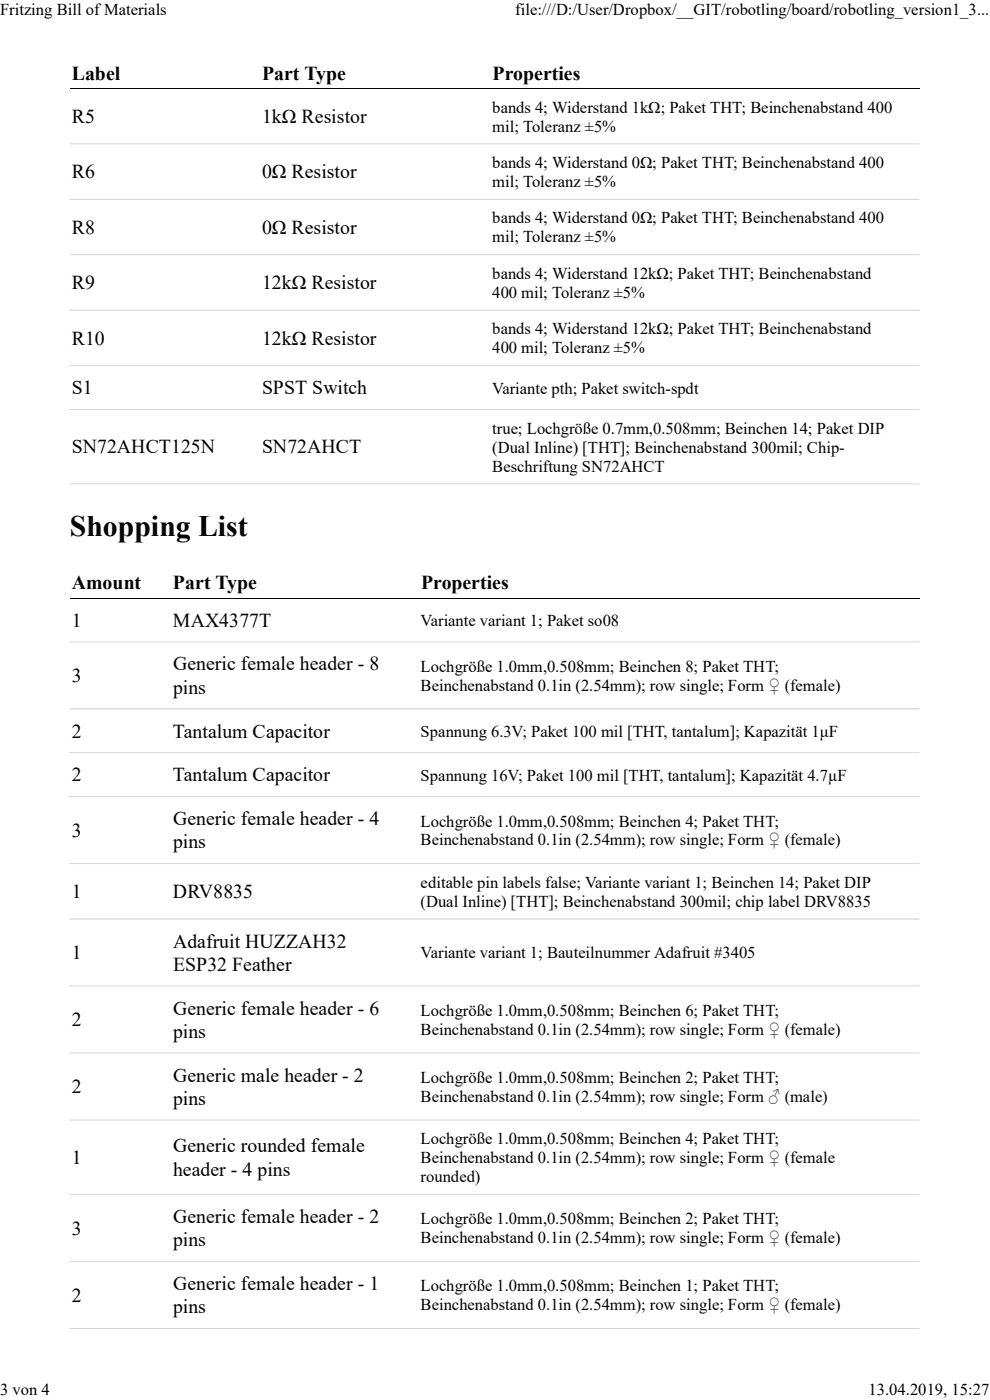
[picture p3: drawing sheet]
<svg xmlns="http://www.w3.org/2000/svg" width="210mm" height="297mm" viewBox="0 0 210 297" stroke-linecap="round" stroke-linejoin="round" font-family="sans-serif">
<defs><g id="words">
<text font-size="6.3" x="14.8" y="113.8">Shopping List</text>
<g font-size="4.2">
<text x="15.2" y="17">Label</text>
<text x="55.6" y="17">Part Type</text>
<text x="104.5" y="17">Properties</text>
<text x="15.2" y="26.1">R5</text>
<text x="55.6" y="26.1">1kΩ Resistor</text>
<text x="15.2" y="37.8">R6</text>
<text x="55.6" y="37.8">0Ω Resistor</text>
<text x="15.2" y="49.6">R8</text>
<text x="55.6" y="49.6">0Ω Resistor</text>
<text x="15.2" y="61.3">R9</text>
<text x="55.6" y="61.3">12kΩ Resistor</text>
<text x="15.2" y="73.1">R10</text>
<text x="55.6" y="73.1">12kΩ Resistor</text>
<text x="15.2" y="83.7">S1</text>
<text x="55.6" y="83.7">SPST Switch</text>
<text x="15.2" y="96.2">SN72AHCT125N</text>
<text x="55.6" y="96.2">SN72AHCT</text>
<text x="15.2" y="124.9">Amount</text>
<text x="36.7" y="124.9">Part Type</text>
<text x="89.3" y="124.9">Properties</text>
<text x="15.2" y="133">1</text>
<text x="36.7" y="133">MAX4377T</text>
<text x="36.7" y="142.2">Generic female header - 8</text>
<text x="15.2" y="144.7">3</text>
<text x="36.7" y="147.2">pins</text>
<text x="15.2" y="156.5">2</text>
<text x="36.7" y="156.5">Tantalum Capacitor</text>
<text x="15.2" y="165.8">2</text>
<text x="36.7" y="165.8">Tantalum Capacitor</text>
<text x="15.2" y="177.5">3</text>
<text x="36.7" y="175.1">Generic female header - 4</text>
<text x="36.7" y="180">pins</text>
<text x="15.2" y="190.5">1</text>
<text x="36.7" y="190.5">DRV8835</text>
<text x="15.2" y="203.5">1</text>
<text x="36.7" y="201">Adafruit HUZZAH32</text>
<text x="36.7" y="206">ESP32 Feather</text>
<text x="36.7" y="215.3">Generic female header - 6</text>
<text x="15.2" y="217.7">2</text>
<text x="36.7" y="220.2">pins</text>
<text x="15.2" y="231.9">2</text>
<text x="36.7" y="229.5">Generic male header - 2</text>
<text x="36.7" y="234.4">pins</text>
<text x="36.7" y="244.5">Generic rounded female</text>
<text x="15.2" y="246.9">1</text>
<text x="36.7" y="249.4">header - 4 pins</text>
<text x="15.2" y="262">3</text>
<text x="36.7" y="259.5">Generic female header - 2</text>
<text x="36.7" y="264.4">pins</text>
<text x="36.7" y="273.7">Generic female header - 1</text>
<text x="15.2" y="276.2">2</text>
<text x="36.7" y="278.6">pins</text>
</g>
<g font-size="3.5">
<text x="0" y="3.2">Fritzing Bill of Materials</text>
<text x="109.3" y="3.2">file:///D:/User/Dropbox/__GIT/robotling/board/robotling_version1_3...</text>
<text x="104.4" y="23.9">bands 4; Widerstand 1kΩ; Paket THT; Beinchenabstand 400</text>
<text x="104.4" y="27.9">mil; Toleranz ±5%</text>
<text x="104.4" y="35.6">bands 4; Widerstand 0Ω; Paket THT; Beinchenabstand 400</text>
<text x="104.4" y="39.7">mil; Toleranz ±5%</text>
<text x="104.4" y="47.4">bands 4; Widerstand 0Ω; Paket THT; Beinchenabstand 400</text>
<text x="104.4" y="51.4">mil; Toleranz ±5%</text>
<text x="104.4" y="59.1">bands 4; Widerstand 12kΩ; Paket THT; Beinchenabstand</text>
<text x="104.4" y="63.2">400 mil; Toleranz ±5%</text>
<text x="104.4" y="70.9">bands 4; Widerstand 12kΩ; Paket THT; Beinchenabstand</text>
<text x="104.4" y="75">400 mil; Toleranz ±5%</text>
<text x="104.4" y="83.5">Variante pth; Paket switch-spdt</text>
<text x="104.4" y="92">true; Lochgröße 0.7mm,0.508mm; Beinchen 14; Paket DIP</text>
<text x="104.4" y="96">(Dual Inline) [THT]; Beinchenabstand 300mil; Chip-</text>
<text x="104.4" y="100">Beschriftung SN72AHCT</text>
<text x="89.2" y="132.8">Variante variant 1; Paket so08</text>
<text x="89.2" y="142.5">Lochgröße 1.0mm,0.508mm; Beinchen 8; Paket THT;</text>
<text x="89.2" y="146.6">Beinchenabstand 0.1in (2.54mm); row single; Form ♀ (female)</text>
<text x="89.2" y="156.3">Spannung 6.3V; Paket 100 mil [THT, tantalum]; Kapazität 1μF</text>
<text x="89.2" y="165.6">Spannung 16V; Paket 100 mil [THT, tantalum]; Kapazität 4.7µF</text>
<text x="89.2" y="175.3">Lochgröße 1.0mm,0.508mm; Beinchen 4; Paket THT;</text>
<text x="89.2" y="179.4">Beinchenabstand 0.1in (2.54mm); row single; Form ♀ (female)</text>
<text x="89.2" y="188.3">editable pin labels false; Variante variant 1; Beinchen 14; Paket DIP</text>
<text x="89.2" y="192.4">(Dual Inline) [THT]; Beinchenabstand 300mil; chip label DRV8835</text>
<text x="89.2" y="203.3">Variante variant 1; Bauteilnummer Adafruit #3405</text>
<text x="89.2" y="215.5">Lochgröße 1.0mm,0.508mm; Beinchen 6; Paket THT;</text>
<text x="89.2" y="219.5">Beinchenabstand 0.1in (2.54mm); row single; Form ♀ (female)</text>
<text x="89.2" y="229.7">Lochgröße 1.0mm,0.508mm; Beinchen 2; Paket THT;</text>
<text x="89.2" y="233.8">Beinchenabstand 0.1in (2.54mm); row single; Form ♂ (male)</text>
<text x="89.2" y="242.7">Lochgröße 1.0mm,0.508mm; Beinchen 4; Paket THT;</text>
<text x="89.2" y="246.8">Beinchenabstand 0.1in (2.54mm); row single; Form ♀ (female</text>
<text x="89.2" y="250.8">rounded)</text>
<text x="89.2" y="259.8">Lochgröße 1.0mm,0.508mm; Beinchen 2; Paket THT;</text>
<text x="89.2" y="263.8">Beinchenabstand 0.1in (2.54mm); row single; Form ♀ (female)</text>
<text x="89.2" y="274">Lochgröße 1.0mm,0.508mm; Beinchen 1; Paket THT;</text>
<text x="89.2" y="278">Beinchenabstand 0.1in (2.54mm); row single; Form ♀ (female)</text>
<text x="0" y="296">3 von 4</text>
<text x="184.2" y="296">13.04.2019, 15:27</text>
</g>
</g></defs>
<path d="M14.8 18.8h180.3" fill="none" stroke="#000" stroke-width=".21"/>
<path d="M14.8 30.4h180.3v.2h-180.3zM14.8 42.2h180.3v.2h-180.3zM14.8 54h180.3v.1h-180.3zM14.8 65.7h180.3v.2h-180.3zM14.8 77.5h180.3v.1h-180.3zM14.8 86.8h180.3v.2h-180.3zM14.8 102.6h180.3v.1h-180.3z" fill-rule="evenodd" fill="#ccc"/>
<path d="M14.8 126.9h180.3" fill="none" stroke="#000" stroke-width=".21"/>
<path d="M14.8 136.1h180.3v.2h-180.3zM14.8 150.3h180.3v.2h-180.3zM14.8 159.6h180.3v.2h-180.3zM14.8 168.9h180.3v.2h-180.3zM14.8 183.1h180.3v.2h-180.3zM14.8 194.9h180.3v.2h-180.3zM14.8 209.1h180.3v.2h-180.3zM14.8 223.3h180.3v.2h-180.3zM14.8 237.5h180.3v.2h-180.3zM14.8 253.3h180.3v.2h-180.3zM14.8 267.5h180.3v.2h-180.3zM14.8 281.8h180.3v.1h-180.3z" fill-rule="evenodd" fill="#ccc"/>
<use href="#words"/>
</svg>
